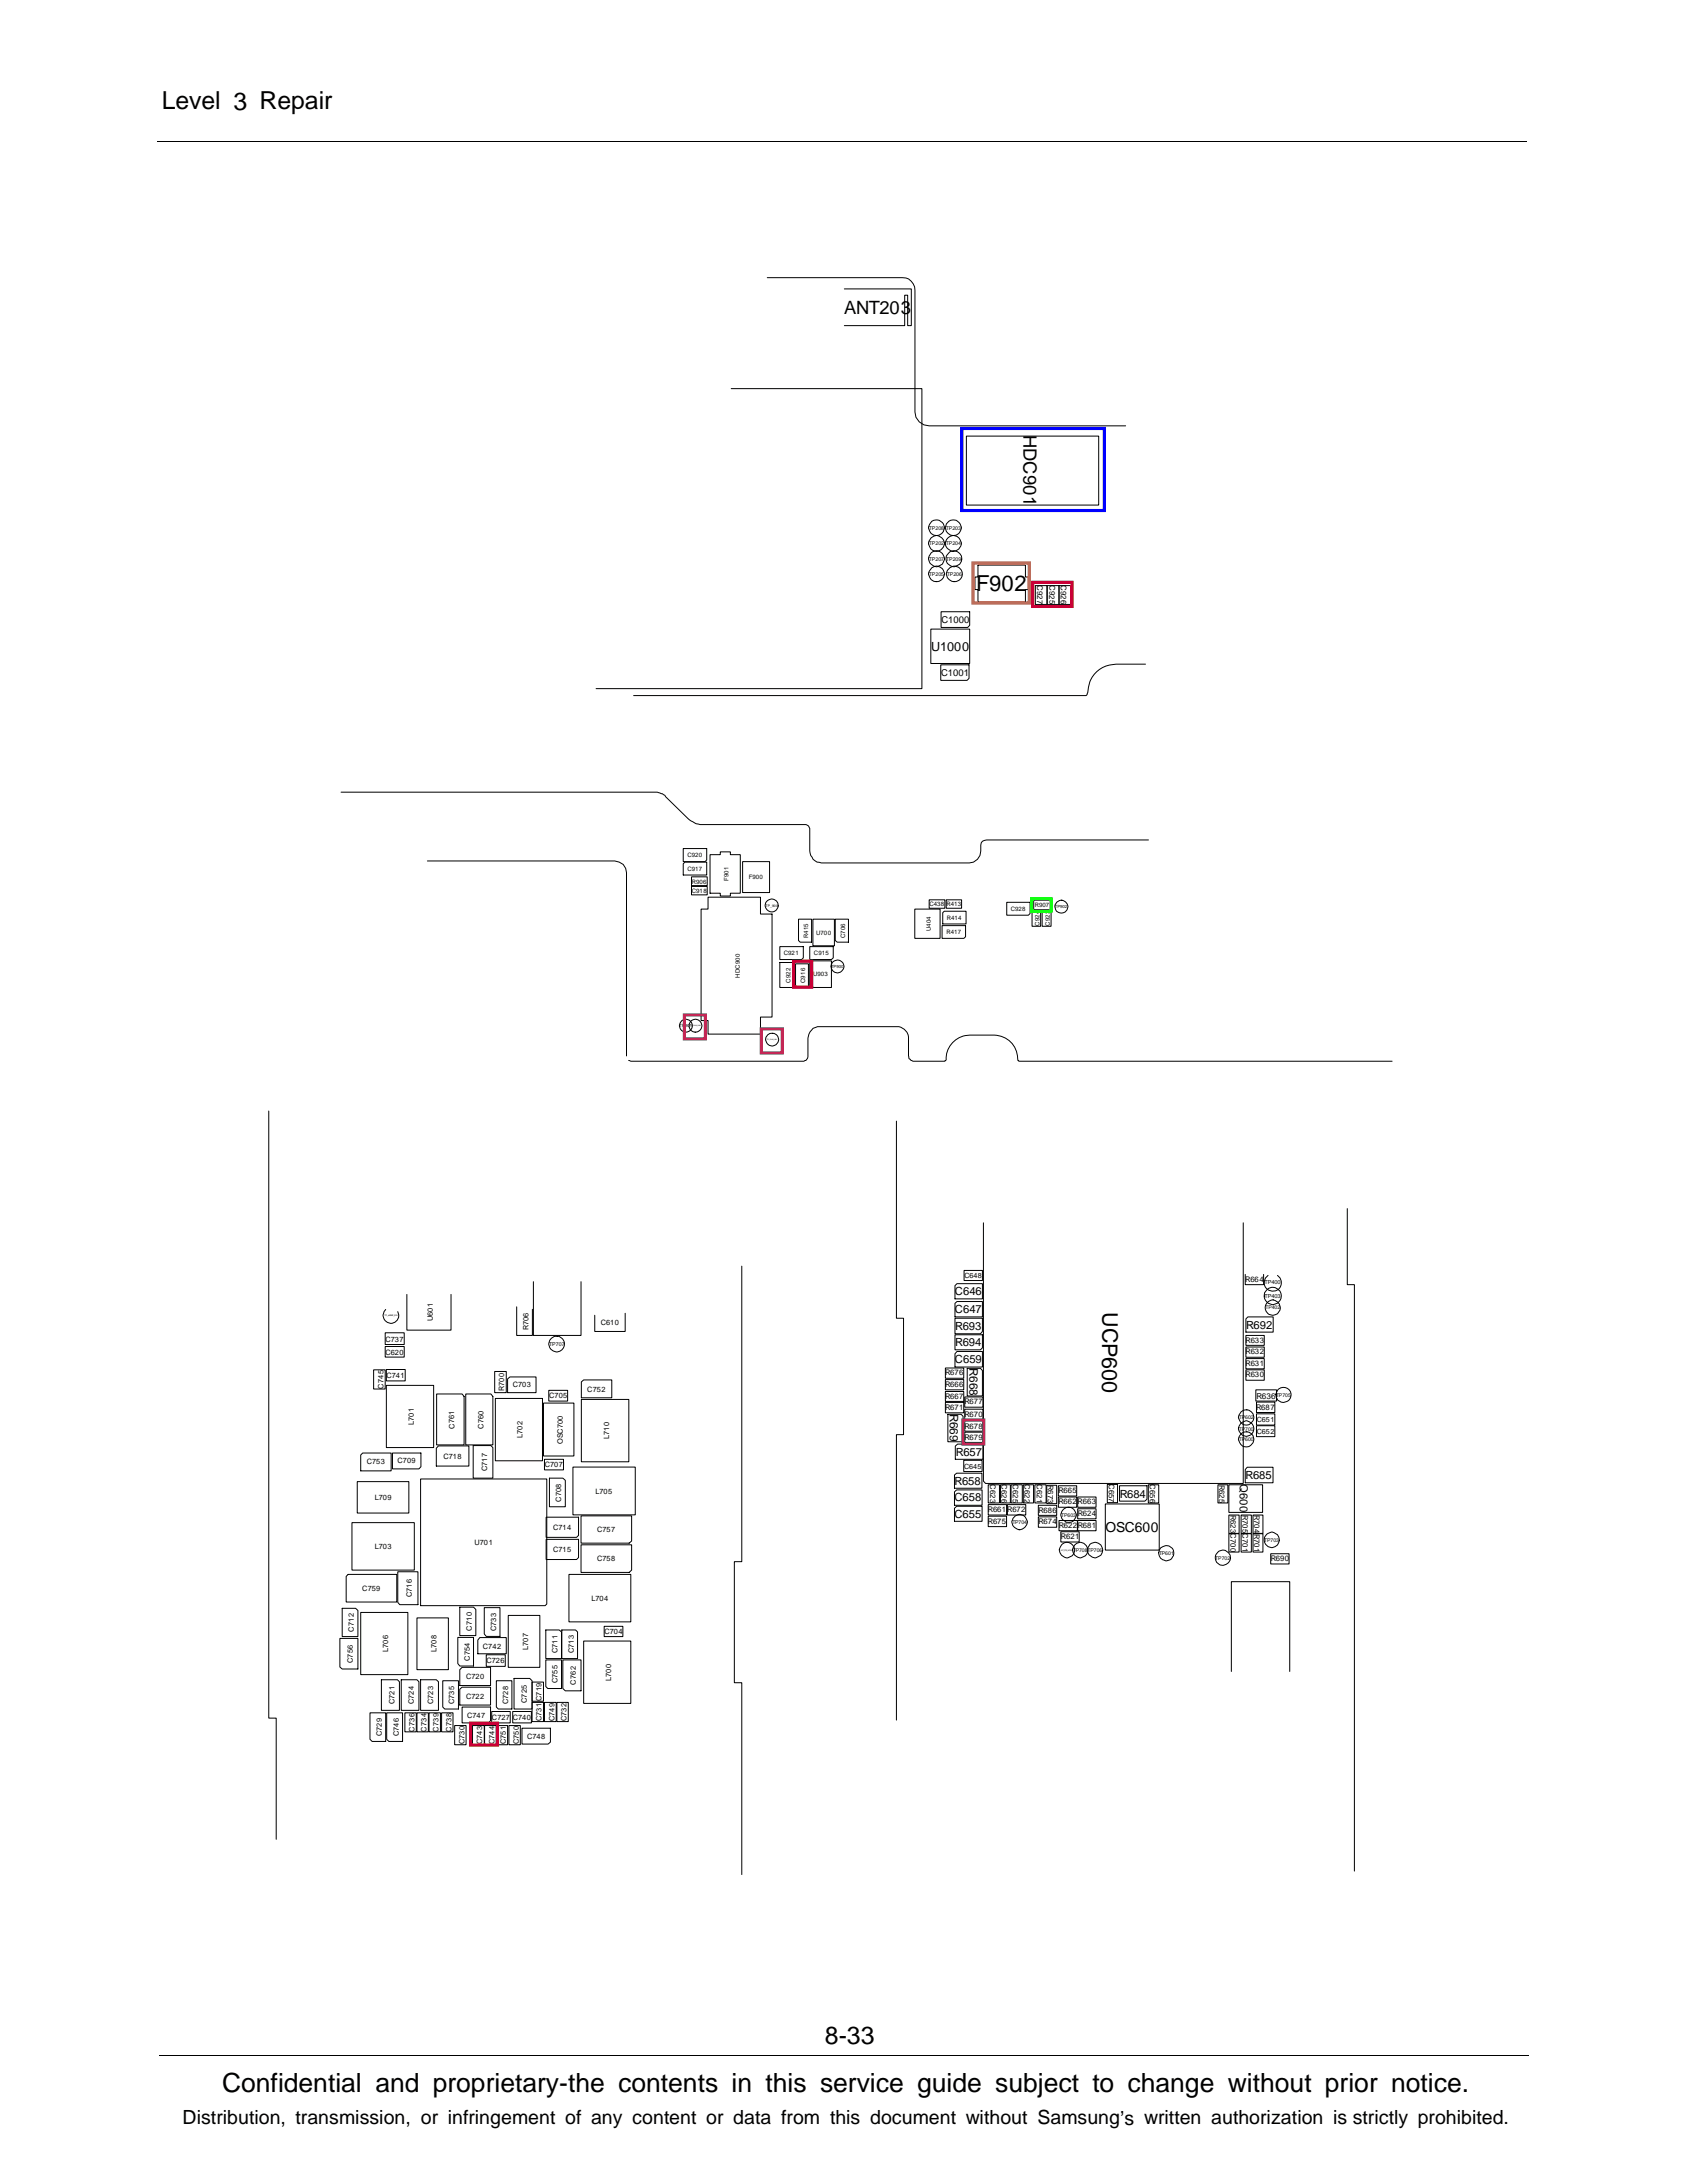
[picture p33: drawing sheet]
<svg xmlns="http://www.w3.org/2000/svg" width="216mm" height="279mm" viewBox="0 0 216 279" stroke-linecap="round" stroke-linejoin="round" font-family="sans-serif">
<defs><g id="words">
<text font-size="3.4" x="28.4" y="267.7">Confidential and proprietary-the contents in this service guide subject to change without prior notice.</text>
<g font-size="3.2">
<text x="20.7" y="14">Level 3 Repair</text>
<text x="105.6" y="261.6">8-33</text>
</g>
<text font-size="2.8" x="124.9" y="75.7">F902</text>
<text font-size="2.7" x="141.1" y="168" transform="rotate(90 141.1 168)">UCP600</text>
<text font-size="2.5" x="23.4" y="271.9">Distribution, transmission, or infringement of any content or data from this document without Samsung’s written authorization is strictly prohibited.</text>
<g font-size="2.3">
<text x="108.1" y="40.2">ANT203</text>
<text x="131" y="55.6" transform="rotate(90 131 55.6)">HDC901</text>
</g>
<text font-size="1.8" x="141.5" y="196">OSC600</text>
<text font-size="1.6" x="119.2" y="83.3">U1000</text>
<g font-size="1.5">
<text x="124.1" y="175.1" transform="rotate(90 124.1 175.1)">R668</text>
<text x="121.5" y="181" transform="rotate(90 121.5 181)">R669</text>
</g>
<g font-size="1.4">
<text x="122.2" y="165.8">C646</text>
<text x="122.2" y="168.1">C647</text>
<text x="122.3" y="170.2">R693</text>
<text x="122.3" y="172.3">R694</text>
<text x="159.5" y="170.1">R692</text>
<text x="122.2" y="174.5">C659</text>
<text x="122.2" y="190">R658</text>
<text x="122.3" y="186.3">R657</text>
<text x="143.3" y="191.7">R684</text>
<text x="158.7" y="190" transform="rotate(90 158.7 190)">Q600</text>
<text x="159.4" y="189.3">R685</text>
<text x="122.2" y="194.3">C655</text>
<text x="122.2" y="192.2">C658</text>
</g>
<g font-size="1.2">
<text x="120.5" y="79.7">C1000</text>
<text x="120.4" y="86.5">C1001</text>
</g>
<g font-size="1">
<text x="132.8" y="74.9" transform="rotate(90 132.8 74.9)">C927</text>
<text x="134.3" y="74.9" transform="rotate(90 134.3 74.9)">C925</text>
<text x="135.8" y="74.9" transform="rotate(90 135.8 74.9)">C926</text>
<text x="159.4" y="164.1">R664</text>
<text x="159.4" y="173.4">R632</text>
<text x="159.4" y="171.9">R633</text>
<text x="120.9" y="177.5">R666</text>
<text x="120.9" y="179">R667</text>
<text x="120.9" y="176">R676</text>
<text x="123.4" y="179.7">R677</text>
<text x="159.4" y="176.3">R630</text>
<text x="159.4" y="174.9">R631</text>
<text x="160.8" y="179">R636</text>
<text x="120.9" y="180.5">R671</text>
<text x="123.4" y="181.3">R670</text>
<text x="123.4" y="182.8">R678</text>
<text x="123.4" y="184.3">R679</text>
<text x="160.8" y="180.4">R687</text>
<text x="126.7" y="190" transform="rotate(90 126.7 190)">C623</text>
<text x="128.2" y="190" transform="rotate(90 128.2 190)">C626</text>
<text x="129.6" y="190" transform="rotate(90 129.6 190)">C625</text>
<text x="131.1" y="190" transform="rotate(90 131.1 190)">C622</text>
<text x="132.7" y="190" transform="rotate(90 132.7 190)">C621</text>
<text x="134.1" y="190.1" transform="rotate(90 134.1 190.1)">R673</text>
<text x="135.4" y="191.1">R665</text>
<text x="141.9" y="189.9" transform="rotate(90 141.9 189.9)">C657</text>
<text x="147.2" y="190" transform="rotate(90 147.2 190)">C656</text>
<text x="156" y="190" transform="rotate(90 156 190)">R625</text>
<text x="126.4" y="193.5">R661R672</text>
<text x="126.4" y="195.1">R675</text>
<text x="132.9" y="195.1">R674</text>
<text x="132.9" y="193.6">R686</text>
<text x="135.4" y="192.5">R662R663</text>
<text x="135.5" y="195.6">R622R681</text>
<text x="135.8" y="197">R621</text>
<text x="137.9" y="194.1">R624</text>
<text x="157.5" y="193.9" transform="rotate(90 157.5 193.9)">R623C700</text>
<text x="159" y="193.9" transform="rotate(90 159 193.9)">R705C701</text>
<text x="160.5" y="193.9" transform="rotate(90 160.5 193.9)">R704R701</text>
<text x="162.6" y="199.8">R690</text>
</g>
<g font-size=".9">
<text x="123.4" y="163.6">C648</text>
<text x="49.3" y="171.7">C737</text>
<text x="49.3" y="173.4">C620</text>
<text x="55.4" y="169.1" transform="rotate(-90 55.4 169.1)">U601</text>
<text x="67.6" y="170.3" transform="rotate(-90 67.6 170.3)">R706</text>
<text x="76.9" y="169.6">C610</text>
<text x="49.1" y="177.7" transform="rotate(-90 49.1 177.7)">C745</text>
<text x="49.4" y="176.4">C741</text>
<text x="64.5" y="178" transform="rotate(-90 64.5 178)">R700</text>
<text x="65.6" y="177.6">C703</text>
<text x="70.3" y="179">C705</text>
<text x="75.2" y="178.1">C752</text>
<text x="53" y="182.4" transform="rotate(-90 53 182.4)">L701</text>
<text x="58.1" y="182.9" transform="rotate(-90 58.1 182.9)">C761</text>
<text x="61.9" y="182.9" transform="rotate(-90 61.9 182.9)">C760</text>
<text x="66.9" y="184.1" transform="rotate(-90 66.9 184.1)">L702</text>
<text x="72" y="184.8" transform="rotate(-90 72 184.8)">OSC700</text>
<text x="78" y="184.2" transform="rotate(-90 78 184.2)">L710</text>
<text x="160.8" y="182">C651</text>
<text x="160.8" y="183.5">C652</text>
<text x="46.9" y="187.4">C753</text>
<text x="48" y="192">L709</text>
<text x="50.9" y="187.3">C709</text>
<text x="56.7" y="186.7">C718</text>
<text x="62.4" y="188.3" transform="rotate(-90 62.4 188.3)">C717</text>
<text x="69.7" y="187.8">C707</text>
<text x="76.2" y="191.2">L705</text>
<text x="123.4" y="188">C645</text>
<text x="60.7" y="197.7">U701</text>
<text x="70.8" y="195.8">C714</text>
<text x="71.8" y="192.2" transform="rotate(-90 71.8 192.2)">C708</text>
<text x="76.4" y="196.1">C757</text>
<text x="46.4" y="203.6">C759</text>
<text x="48" y="198.3">L703</text>
<text x="70.8" y="198.6">C715</text>
<text x="76.4" y="199.8">C758</text>
<text x="45.3" y="208.8" transform="rotate(-90 45.3 208.8)">C712</text>
<text x="52.7" y="204.4" transform="rotate(-90 52.7 204.4)">C716</text>
<text x="60.4" y="208.7" transform="rotate(-90 60.4 208.7)">C710</text>
<text x="63.5" y="208.8" transform="rotate(-90 63.5 208.8)">C733</text>
<text x="75.7" y="204.9">L704</text>
<text x="77.4" y="209.2">C704</text>
<text x="45.2" y="212.8" transform="rotate(-90 45.2 212.8)">C756</text>
<text x="49.7" y="211.5" transform="rotate(-90 49.7 211.5)">L706</text>
<text x="55.9" y="211.5" transform="rotate(-90 55.9 211.5)">L708</text>
<text x="59.6" y="214.9">C720</text>
<text x="60.1" y="212.6" transform="rotate(-90 60.1 212.6)">C754</text>
<text x="61.8" y="211">C742</text>
<text x="62.3" y="212.9">C726</text>
<text x="67.6" y="211.2" transform="rotate(-90 67.6 211.2)">L707</text>
<text x="71.4" y="211.6" transform="rotate(-90 71.4 211.6)">C711</text>
<text x="71.4" y="215.5" transform="rotate(-90 71.4 215.5)">C755</text>
<text x="73.4" y="211.6" transform="rotate(-90 73.4 211.6)">C713</text>
<text x="73.7" y="215.6" transform="rotate(-90 73.7 215.6)">C762</text>
<text x="78.2" y="215.1" transform="rotate(-90 78.2 215.1)">L700</text>
<text x="50.5" y="218.1" transform="rotate(-90 50.5 218.1)">C721</text>
<text x="53" y="218.1" transform="rotate(-90 53 218.1)">C724</text>
<text x="53.1" y="221.6" transform="rotate(-90 53.1 221.6)">C736</text>
<text x="54.6" y="221.6" transform="rotate(-90 54.6 221.6)">C734</text>
<text x="55.5" y="218.1" transform="rotate(-90 55.5 218.1)">C723</text>
<text x="56.1" y="221.6" transform="rotate(-90 56.1 221.6)">C739</text>
<text x="57.8" y="221.6" transform="rotate(-90 57.8 221.6)">C738</text>
<text x="58.1" y="218.1" transform="rotate(-90 58.1 218.1)">C735</text>
<text x="59.6" y="217.4">C722</text>
<text x="59.8" y="219.9">C747</text>
<text x="62.9" y="220.1">C727 C740</text>
<text x="65" y="218.1" transform="rotate(-90 65 218.1)">C728</text>
<text x="67.4" y="218" transform="rotate(-90 67.4 218)">C725</text>
<text x="69.3" y="220.3" transform="rotate(-90 69.3 220.3)">C731 C719</text>
<text x="71" y="220.3" transform="rotate(-90 71 220.3)">C749</text>
<text x="72.5" y="220.3" transform="rotate(-90 72.5 220.3)">C732</text>
<text x="48.9" y="222.2" transform="rotate(-90 48.9 222.2)">C729</text>
<text x="51.1" y="222.2" transform="rotate(-90 51.1 222.2)">C746</text>
<text x="59.4" y="223.3" transform="rotate(-90 59.4 223.3)">C730</text>
<text x="61.7" y="223.3" transform="rotate(-90 61.7 223.3)">C743</text>
<text x="63.3" y="223.3" transform="rotate(-90 63.3 223.3)">C744</text>
<text x="64.7" y="223.3" transform="rotate(-90 64.7 223.3)">C751</text>
<text x="66.4" y="223.3" transform="rotate(-90 66.4 223.3)">C750</text>
<text x="67.5" y="222.6">C748</text>
</g>
<g font-size=".8">
<text x="88" y="111.4">C917</text>
<text x="88" y="109.7">C920</text>
<text x="88.5" y="113.1">R906</text>
<text x="93.2" y="112.8" transform="rotate(-90 93.2 112.8)">F901</text>
<text x="95.8" y="112.5">F900</text>
<text x="88.5" y="114.3">C918</text>
<text x="104.5" y="119.6">U700</text>
<text x="119" y="116">C438 R413</text>
<text x="119.1" y="119.2" transform="rotate(-90 119.1 119.2)">U404</text>
<text x="121.1" y="119.6">R417</text>
<text x="121.2" y="117.7">R414</text>
<text x="129.4" y="116.6">C928</text>
<text x="132.4" y="116.1">R907</text>
<text x="133" y="118.5" transform="rotate(-90 133 118.5)">C924</text>
<text x="134.4" y="118.5" transform="rotate(-90 134.4 118.5)">C923</text>
<text x="94.7" y="125.1" transform="rotate(-90 94.7 125.1)">HDC900</text>
<text x="100.3" y="122.2">C921</text>
<text x="101.2" y="125.8" transform="rotate(-90 101.2 125.8)">C922</text>
<text x="103" y="125.8" transform="rotate(-90 103 125.8)">C916</text>
<text x="103.4" y="120.1" transform="rotate(-90 103.4 120.1)">R415</text>
<text x="104.1" y="124.9">U903</text>
<text x="104.2" y="122.2">C915</text>
<text x="108.2" y="120.1" transform="rotate(-90 108.2 120.1)">C706</text>
</g>
<g font-size=".7">
<text x="118.9" y="69.8">TP202 TP204</text>
<text x="118.9" y="71.8">TP207 TP209</text>
<text x="118.9" y="67.8">TP208 TP203</text>
<text x="118.9" y="73.7">TP205 TP206</text>
<text x="161.8" y="164.4">TP400</text>
<text x="161.8" y="166.1">TP403</text>
<text x="162" y="167.6">TP402</text>
<text x="70.3" y="172.2">TP707</text>
<text x="163.3" y="178.8">TP705</text>
<text x="158.5" y="184.4">TP600</text>
<text x="158.5" y="181.7">TP602</text>
<text x="158.5" y="183.1">TP700</text>
<text x="129.6" y="195.1">TP704</text>
<text x="135.8" y="194.1">TP603</text>
<text x="161.8" y="197.3">TP703</text>
<text x="137.3" y="198.6">TP708TP706</text>
<text x="148.3" y="199">TP601</text>
<text x="155.5" y="199.6">TP702</text>
</g>
<g font-size=".5">
<text x="135" y="116.2">TP902</text>
<text x="106.4" y="123.9">TP900</text>
<text x="87" y="131.5">TP901</text>
</g>
<text font-size=".4" x="98" y="116.1">TP_900</text>
<g font-size=".3">
<text x="49.2" y="168.5">TP_eMMC_EN</text>
<text x="135.8" y="198.5">AP_PS_HOLD</text>
</g>
<g font-size=".2">
<text x="88.3" y="131.4">TP_CAM_I900</text>
<text x="98.1" y="133.1">TP_CAM_I901</text>
</g>
</g></defs>
<g fill="none" stroke="#000" stroke-width=".13">
<path d="M20.2 18.1h175.3M98.2 35.5h17.3a1.59 1.59 0 0 1 1.6 1.6v15.6a1.81 1.81 0 0 0 1.8 1.8h25.2M108.1 37h8.5v4.7h-.4v-3.9h-.4v3.9h-7.7M93.6 49.7h24.4v38.4h-41.7M123.7 55.8h16.9v8.8h-16.9zM120.4 78.3h3.7v1.7l-.3 .3h-3.4zM125.2 72.3h6v1.6h.4v1.6h-.4v1.5h-6v-1.5h-.4v-1.6h.4zM132.5 75h1.5v2.4h-1.5zM134 75h1.5v2.4h-1.5zM135.5 75h1.5v2.4h-1.5zM119.1 80.5h5v4.4h-5zM120.4 85.1h3.6v1.7l-.2 .3h-3.4z"/>
<path d="M146.6 85h-3.8a3.6 3.6 0 0 0-3.6 3.6l-.2 .4h-57.9M43.6 101.4h40.5l1 .4 2.9 3 1.1 .6 .5 .1h13.5l.4 .2 .1 .3v2.9a2.05 2.05 0 0 0 1 1.4l.5 .1h19a1.52 1.52 0 0 0 1.4-1.5v-.7a.66 .66 0 0 1 .8-.7h20.7M54.7 110.2h24a1.48 1.48 0 0 1 1.5 1.5v23.4M87.4 110.6l.3-.3h2.7v1.7h-3zM87.4 108.6h3v1.5l-.2 .2h-2.8zM88.5 113.5h2v1h-2zM88.5 112.2h2v1.1h-2zM90.6 114.8h6.7v2.2h1.5v13.2h-1.5v2.2h-6.7v-1.8h-.9v-14.2h.9zM90.9 109.4h1.3v-.4h1.3v.4h1.2v4.9h-1.2v.4h-1.3v-.4h-1.3zM95 110.3h3.5v3.9h-3.5zM102.2 117.6h1.7v3h-1.5l-.2-.2zM104 117.6h2.8v3.5h-2.8z"/>
<path d="M106.9 117.6h1.7v3h-1.5l-.2-.2zM117.1 116.4h3.2v3.7h-3.2zM118.9 115.2h2v1h-2zM120.6 118.5h3v1.4l-.2 .2h-2.8zM120.6 116.8l.2-.2h2.8v1.7h-3zM121.1 115.2h2v1h-2zM128.8 115.5h3v1.4l-.2 .2h-2.8zM132.1 116.5h1.1v2.1h-1.1zM132.3 115.2h2.2v1.2h-2.2zM133.4 116.5h1.1v2.1h-1.1zM80.5 135.7l.2 .1h22.2l.2-.1 .3-.4v-2.4a1.66 1.66 0 0 1 1.2-1.5h10.4a1.55 1.55 0 0 1 1.3 1.5v2.2v.3l.3 .3 .2 .1h4.1l.1-.1a3.2 3.2 0 0 1 2.5-3.2h3.8a3.1 3.1 0 0 1 3 3.2l.1 .1h47.8M99.8 123.2h1.7l.2 .2v3h-1.9z"/>
<path d="M99.8 121.2h3v1.4l-.2 .2h-2.8zM101.8 123.4h1.7v2.9h-1.5l-.2-.2zM103.6 121.2h3v1.4l-.2 .2h-2.8zM103.6 123h2.8v3.4h-2.8zM34.4 142.2v77.7h.9v15.5M114.7 143.5v25.2h.9v14.9h-.9v36.6M125.9 156.5v33.1l.2 .3h33v-33.4M172.4 154.7v9.7h.9v75.1M47.8 175.3h1.5v2.5h-1.5zM49.3 172.3h2.4v1.4h-2.4zM49.3 170.6h2.4v1.5h-2.4zM49.4 167.6a1 1 0 0 0-.2 1.4 1 1 0 0 0 1.4 .2 1 1 0 0 0 .3-1.3"/>
<path d="M49.4 175.3h2.5v1.4h-2.5zM49.4 177.3h6.1v8h-6.1zM52.1 165.7v4.5h5.6v-4.5M55.9 178.4h3.2l.3 .3v6.2h-3.5zM59.6 178.4h3.2l.3 .3v6.2h-3.5zM63.3 175.5h1.5v2.7h-1.5zM63.4 179h6v8h-6zM65 176.5l.3-.3h3.3v2h-3.6zM66.1 167.3v3.6h2v-3.3M68.3 164v6.9h6.1v-6.9M69.6 179.6h3.8v6.8h-3.8zM70.2 177.9h2.4v1.4h-2.4z"/>
<path d="M74.4 179.1h6.1v8h-6.1zM74.4 176.9l.3-.3h3.6v2.3h-3.9zM80 168.1v2.3h-3.9v-2.1M94.9 162.1v37.8h-.9v15.5h.9v24.5M121 176.6h2.3v1.3h-2.3zM121 178.1h2.3v1.3h-2.3zM121 179.5h2.3v1.3h-2.3zM121 175.1h2.3v1.3h-2.3zM122.2 168.7h3.5v1.7l-.2 .3h-3.3zM122.2 170.8h3.5v1.7l-.2 .3h-3.3zM122.2 164.5l.3-.2h3.2v1.9h-3.5zM122.2 166.8l.3-.2h3.2v2h-3.5z"/>
<path d="M122.5 173h3.2v2h-3.5v-1.7zM123.4 162.6h2.3v1.3h-2.3zM123.5 178.8h2.3v1.3h-2.3zM123.8 175.1h1.7l.2 .3v3.3h-1.9zM159.4 163.1v1.3h2.3v-1.3M159.4 175.3h2.4v1.4h-2.4zM159.4 173.9h2.4v1.3h-2.4zM159.4 172.4h2.4v1.3h-2.4zM159.4 170.9h2.4v1.3h-2.4zM159.4 168.8l.3-.2h3.2v1.9h-3.5zM160.7 177.9h2.7v1.4h-2.7zM160.8 179.5h2.4v1.3h-2.4z"/>
<path d="M162.3 163.2a1.11 1.11 0 0 0-.2 1.7 1.11 1.11 0 0 0 1.6 0 1.11 1.11 0 0 0-.2-1.7M45 194.9h8v6.1h-8zM45.7 189.6h6.6v4.1h-6.6zM46.2 186.2l.2-.2h3.7v2.3h-3.9zM50.2 186h3.7v1.7l-.3 .3h-3.4zM53.8 189.3h16.2v16l-.2 .2h-16zM56.1 185.1h3.9v2.5h-4.2v-2.2zM60.6 185h2.2l.3 .3v3.9h-2.5zM69.7 186.8h2.4v1.3h-2.4zM69.9 194.2h4.1v2.3l-.2 .3h-3.9zM69.9 197h4.1v2.3l-.2 .3h-3.9zM70.3 189.2h1.7l.3 .3v3.3h-2z"/>
<path d="M73.3 187.8h8v6.1h-8zM74.4 194h6.4v3.2l-.3 .3h-6.1zM74.4 197.7h6.4v3.3l-.3 .3h-6.1zM121.3 181h1.7l.3 .3v3.2h-2zM122.2 193l.2-.2h3.3v1.9h-3.5zM122.2 190.9l.2-.2h3.3v2h-3.5zM122.2 188.8l.2-.2h3.3v1.9h-3.5zM122.3 185.1l.3-.3h3.2v2h-3.5zM123.3 186.9h2.4v1.4h-2.4zM123.5 181.8h2.3v1.4h-2.3zM123.5 183.3h2.3v1.3h-2.3zM123.5 180.4h2.3v1.3h-2.3z"/>
<path d="M126.5 190h1.4v2.4h-1.4zM126.5 192.6h2.3v1.3h-2.3zM126.5 194.1h2.3v1.3h-2.3zM128 190h1.3v2.4h-1.3zM128.9 192.6h2.4v1.3h-2.4zM129.4 190h1.4v2.4h-1.4zM131 190h1.3v2.4h-1.3zM132.4 190h1.5v2.4h-1.5zM132.9 194.1h2.3v1.4h-2.3zM132.9 192.7h2.3v1.3h-2.3zM134 190.1h1.2v2.3h-1.2zM135.4 190.2h2.4v1.3h-2.4z"/>
<path d="M135.4 191.6h2.4v1.3h-2.4zM135.5 194.6h2.4v1.3h-2.4zM135.8 196h2.3v1.4h-2.3zM136.1 193.2a.99 .99 0 0 1 1.6 .4 .99 .99 0 0 1-1 1.3 .99 .99 0 0 1-.8-1.5zM137.9 193.1h2.4v1.3h-2.4zM137.9 191.6h2.4v1.3h-2.4zM137.9 194.6h2.4v1.3h-2.4zM141.5 192.5h6.9v5.9h-6.9zM141.7 190h1.3v2.3h-1.3zM143.3 190.2h3.5v1.7l-.3 .2h-3.2zM147 190h1.3v2.4h-1.3zM155.9 190h1.2v2.4h-1.2z"/>
<path d="M157.3 190h4.3v3.6h-4.3zM157.3 193.9h1.3v2.4h-1.3zM157.3 196.3h1.3v2.3h-1.3zM158.8 193.9h1.3v2.4h-1.3zM158.8 196.3h1.3v2.3h-1.3zM159.6 187.8h3.3v2h-3.5v-1.7zM160.4 193.9h1.2v2.4h-1.2zM160.4 196.3h1.2v2.3h-1.2zM160.8 181h2.4v1.4h-2.4zM160.8 182.5h2.4v1.4h-2.4zM162.6 198.9h2.4v1.3h-2.4zM43.5 209.7h2.3v3.9h-2l-.3-.2z"/>
<path d="M43.8 205.8h1.7l.3 .3v3.4h-2zM44.3 201.8l.3-.3h6.2v3.5h-6.5zM46.2 206.4h6v7.9h-6zM47.3 219.2h2.1v3.7h-1.8l-.3-.3zM48.8 215h2.1l.2 .2v3.7h-2.3zM49.5 219.2h2v3.7h-1.7l-.3-.3zM50.9 201.2h2.6v4.2h-2.3l-.3-.3zM51.4 215h2l.2 .2v3.7h-2.2zM51.8 219.2h1.5v2.5h-1.5zM53.4 219.2h1.4v2.5h-1.4zM53.4 207.1h4v6.6h-4zM53.8 215h2l.3 .2v3.7h-2.3z"/>
<path d="M54.9 219.2h1.5v2.5h-1.5zM56.5 219.2h1.5v2.5h-1.5zM56.7 215.1h2v3.6h-1.8l-.2-.2zM58.6 209.6h2v3.6h-1.8l-.2-.3zM58.8 205.7h1.8l.3 .3v3.3h-2.1zM58.8 213.7l.3-.3h3.7v2.3h-4zM58.8 216.2l.3-.3h3.7v2.3h-4zM59.1 218.5h3.7v1.7l-.3 .3h-3.4zM61.4 209.6h3.4v2.1h-3.6v-1.8zM62 205.8h2v3.6h-1.8l-.2-.3zM62.2 211.8h2.5v1.5h-2.5zM62.9 219.1h2.4v1.4h-2.4z"/>
<path d="M63.5 215.1h2v3.6h-1.7l-.3-.2zM65 206.8h4.1v6.6h-4.1zM65.6 219.1h2.4v1.4h-2.4zM65.8 214.8h2l.3 .3v3.6h-2.3zM68.1 215.3h1.5v2.4h-1.5zM68.1 217.9h1.5v2.4h-1.5zM69.7 217.9h1.5v2.4h-1.5zM69.8 212.4h2.1v3.7h-1.8l-.3-.2zM69.8 208.6h1.8l.3 .3v3.4h-2.1zM71.3 217.9h1.4v2.4h-1.4zM71.9 208.6h1.8l.2 .3v3.4h-2zM72 212.4h2.4v4h-2.1l-.3-.3z"/>
<path d="M72.8 201.5h7.9v6.1h-7.9zM74.7 210h6v8h-6zM77.3 208.2h2.4v1.3h-2.4zM157.6 213.9v-11.5h7.5v11.5M58.2 220.9h1.4v2.4h-1.4zM60.5 220.9h1.5v2.4h-1.5zM62 220.9h1.5v2.4h-1.5zM63.5 220.9h1.5v2.4h-1.5zM65.1 220.9h1.5v2.4h-1.5zM66.8 221.2h3.6v1.8l-.3 .2h-3.3zM20.4 263h175.3"/>
<circle cx="119.9" cy="71.5" r="1.02"/>
<circle cx="119.9" cy="67.5" r="1.02"/>
<circle cx="119.9" cy="69.5" r="1"/>
<circle cx="119.9" cy="73.4" r="1"/>
<circle cx="122" cy="67.5" r="1.01"/>
<circle cx="122" cy="69.6" r="1.01"/>
<circle cx="122.1" cy="71.5" r="1.02"/>
<circle cx="122.1" cy="73.4" r="1"/>
<circle cx="98.8" cy="115.9" r=".84"/>
<circle cx="135.8" cy="116" r=".84"/>
<circle cx="87.8" cy="131.3" r=".82"/>
<circle cx="89" cy="131.3" r=".82"/>
<circle cx="98.8" cy="133.1" r=".82"/>
<circle cx="107.2" cy="123.7" r=".83"/>
<circle cx="71.2" cy="172" r="1"/>
<circle cx="162.9" cy="167.3" r=".97"/>
<circle cx="162.9" cy="165.9" r="1.08"/>
<circle cx="164.3" cy="178.5" r=".98"/>
<circle cx="130.5" cy="194.8" r=".98"/>
<circle cx="136.5" cy="198.4" r=".98"/>
<circle cx="138.2" cy="198.4" r=".97"/>
<circle cx="140.1" cy="198.4" r=".98"/>
<circle cx="149.3" cy="198.8" r=".98"/>
<circle cx="156.5" cy="199.4" r=".98"/>
<circle cx="159.5" cy="182.9" r=".99"/>
<circle cx="159.5" cy="181.4" r=".96"/>
<circle cx="159.5" cy="184.2" r=".96"/>
<circle cx="162.8" cy="197.1" r=".98"/>
</g>
<path d="M123.1 54.8h18.2v10.5h-18.2z" fill="none" stroke="#00f" stroke-width=".4"/>
<path d="M132.2 74.5h5v3.1h-5zM101.6 123h2.3v3.3h-2.3zM60.2 220.6h3.5v2.8h-3.5z" fill="none" stroke="#f00" stroke-width=".4"/>
<path d="M132 115h2.5v1.6h-2.5z" fill="none" stroke="#0f0" stroke-width=".4"/>
<path d="M87.6 129.9h2.7v3.1h-2.7zM97.4 131.7h2.7v3.1h-2.7zM123.2 181.7h2.7v3.1h-2.7z" fill="none" stroke="#800080" stroke-width=".4"/>
<path d="M124.5 72.1h7.2v5.1h-7.2z" fill="none" stroke="#ff6820" stroke-width=".4"/>
<use href="#words"/>
</svg>
